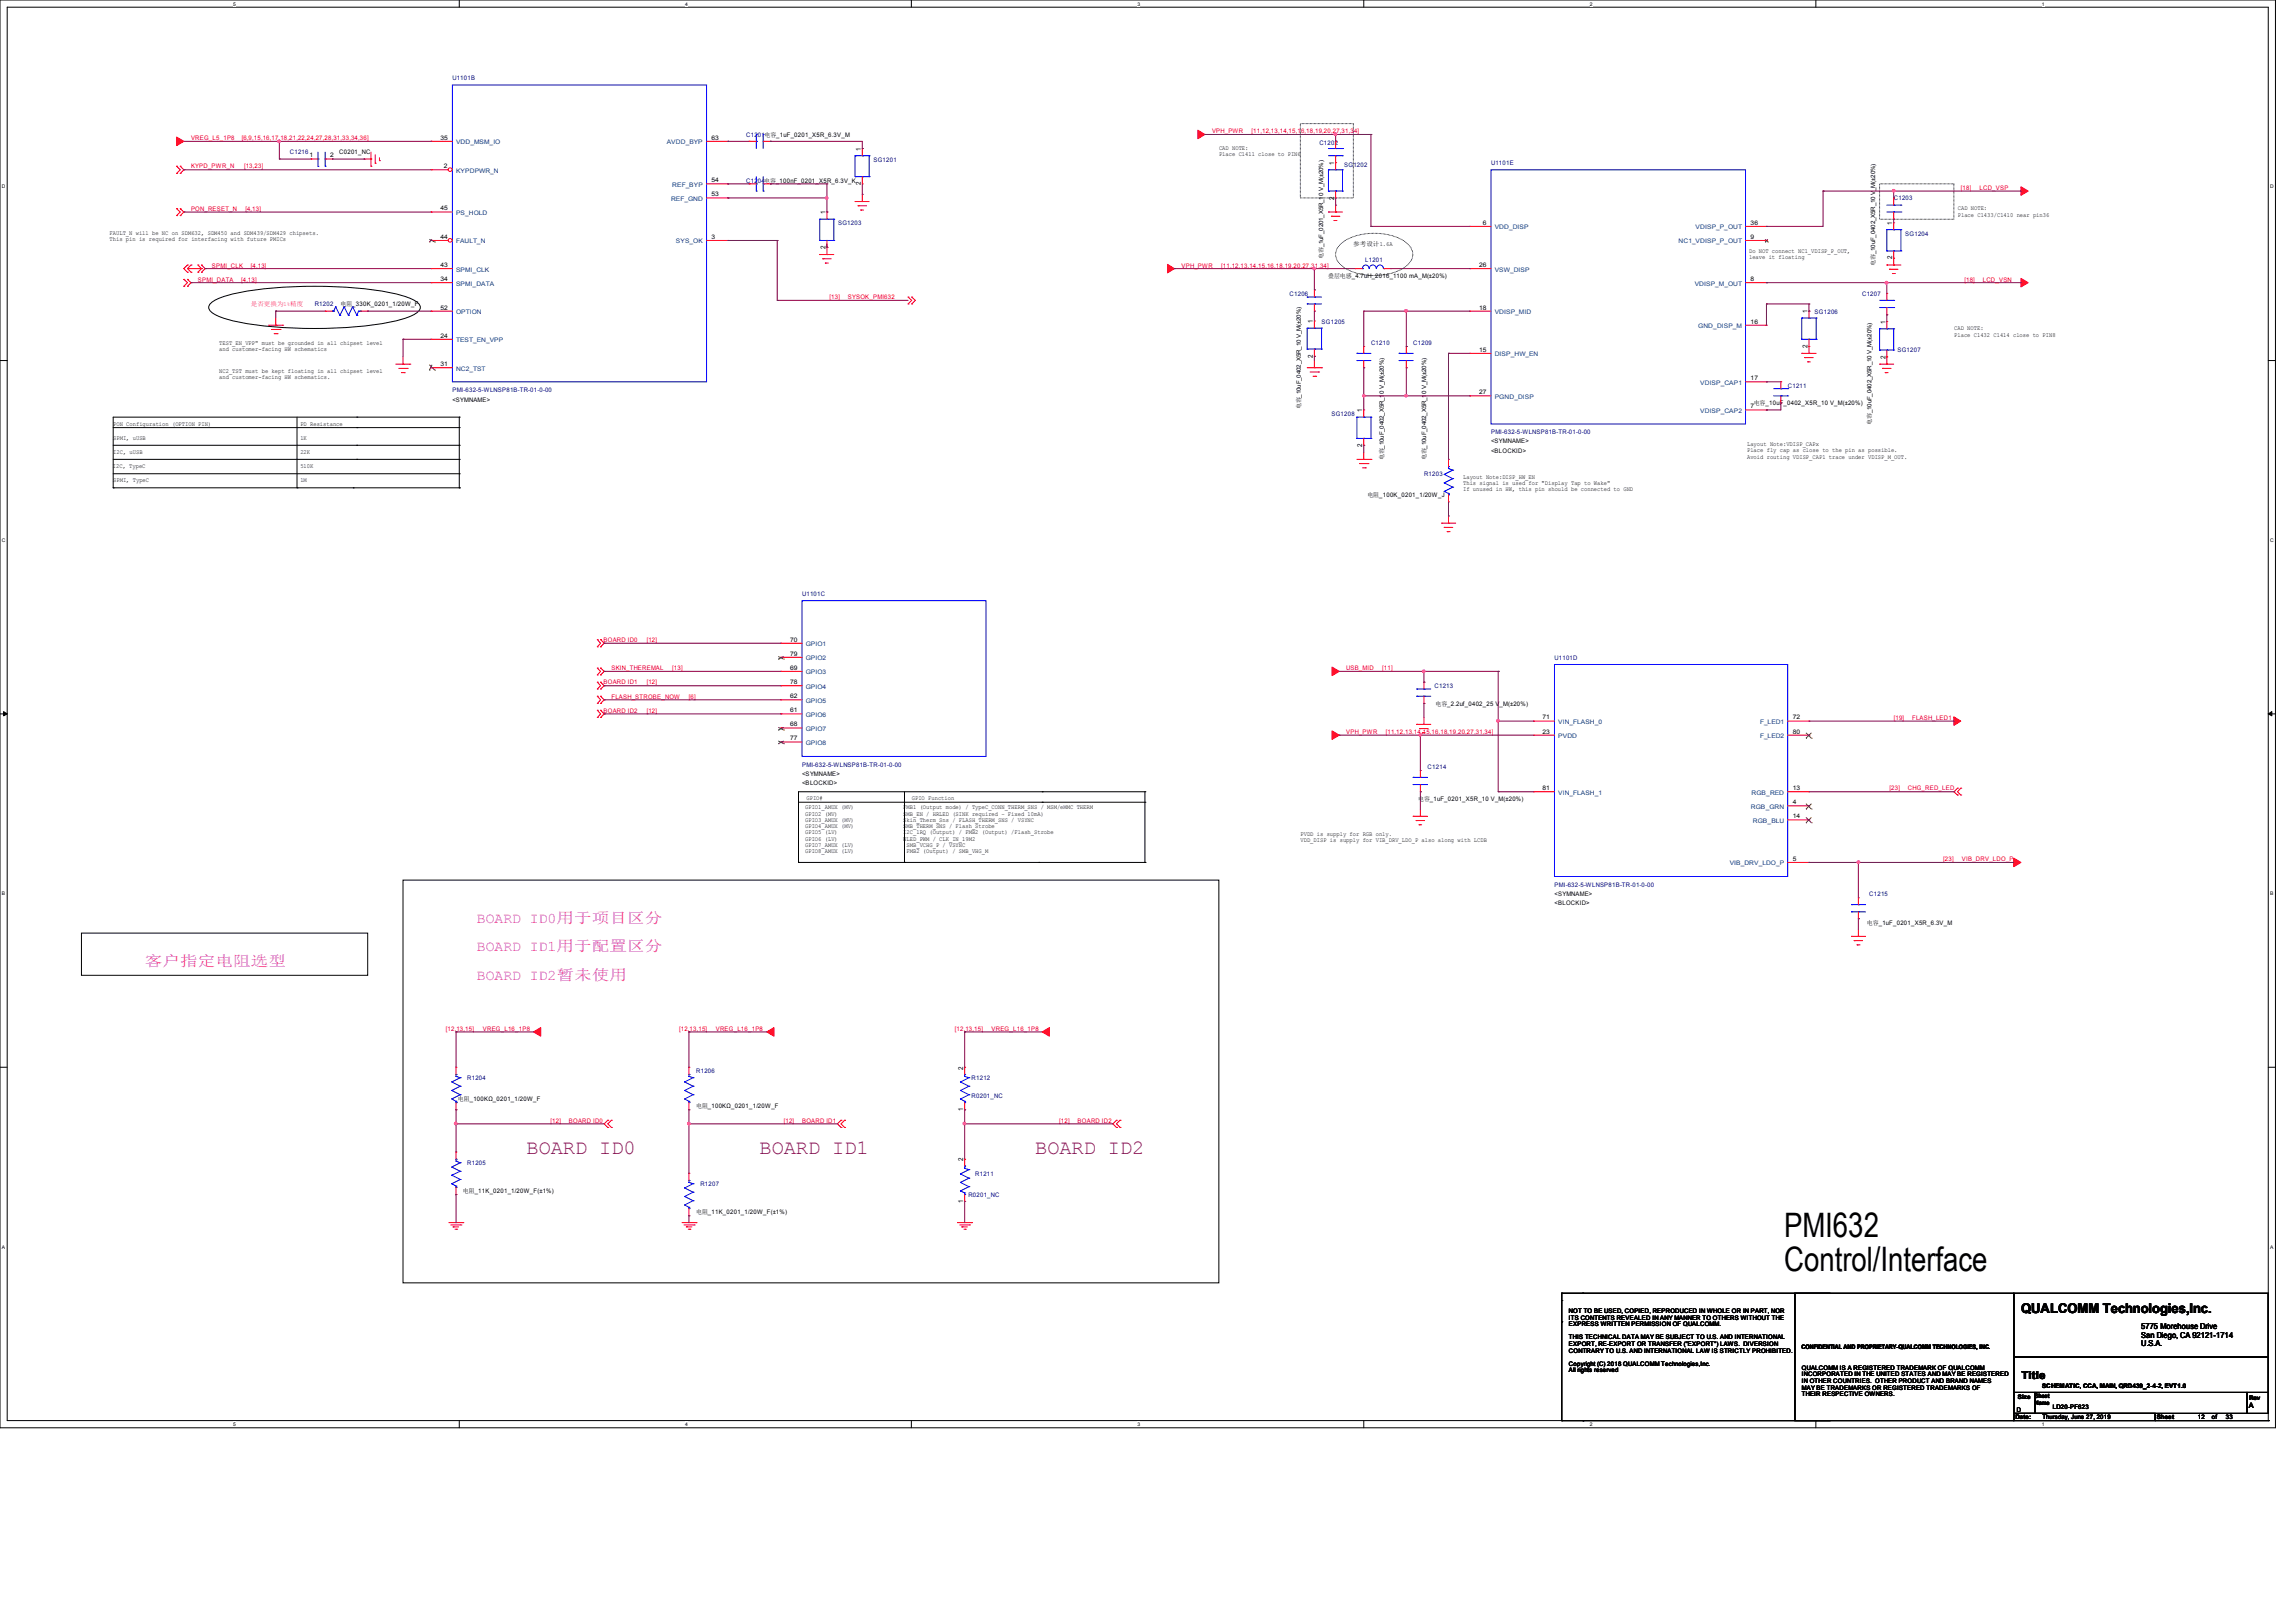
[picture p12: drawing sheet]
<svg xmlns="http://www.w3.org/2000/svg" width="297mm" height="210mm" viewBox="0 0 297 210" stroke-linecap="round" stroke-linejoin="round" font-family="sans-serif">
<defs><g id="words">
<g font-size="4.4">
<text x="230.9" y="160.1">PMI632</text>
<text x="230.9" y="164.5">Control/Interface</text>
</g>
<g font-size="2.6" fill="#800080">
<text x="68.2" y="149.4">BOARD ID0</text>
<text x="98.3" y="149.4">BOARD ID1</text>
<text x="134" y="149.4">BOARD ID2</text>
</g>
<g font-size="1.9" fill="#f0f">
<text x="61.7" y="119.5">BOARD ID0用于项目区分</text>
<text x="18.8" y="124.9">客户指定电阻选型</text>
<text x="61.7" y="123.1">BOARD ID1用于配置区分</text>
<text x="61.7" y="126.8">BOARD ID2暂未使用</text>
</g>
<text font-size="1.7" x="261.5" y="169.9">QUALCOMM Technologies,Inc.</text>
<text font-size="1.4" x="261.6" y="178.4">Title</text>
<g font-size="1.1">
<text x="277.1" y="172">5775 Morehouse Drive</text>
<text x="277.1" y="173.1">San Diego, CA 92121-1714</text>
<text x="277.1" y="174.2">U.S.A.</text>
</g>
<text font-size="1" x="291" y="182.2">A</text>
<g font-size=".9">
<text x="111.4" y="24" transform="rotate(-90 111.4 24)">2</text>
<text x="111.4" y="19.5" transform="rotate(-90 111.4 19.5)">1</text>
<text x="172.7" y="21.3" transform="rotate(-90 172.7 21.3)">1</text>
<text x="106.8" y="27.7" transform="rotate(-90 106.8 27.7)">1</text>
<text x="172.7" y="25.8" transform="rotate(-90 172.7 25.8)">2</text>
<text x="244.9" y="29.1" transform="rotate(-90 244.9 29.1)">1</text>
<text x="106.8" y="32.2" transform="rotate(-90 106.8 32.2)">2</text>
<text x="244.9" y="33.6" transform="rotate(-90 244.9 33.6)">2</text>
<text x="169.9" y="41.8" transform="rotate(-90 169.9 41.8)">1</text>
<text x="233.9" y="40.5" transform="rotate(-90 233.9 40.5)">1</text>
<text x="244" y="41.9" transform="rotate(-90 244 41.9)">1</text>
<text x="169.9" y="46.3" transform="rotate(-90 169.9 46.3)">2</text>
<text x="233.9" y="45" transform="rotate(-90 233.9 45)">2</text>
<text x="244" y="46.4" transform="rotate(-90 244 46.4)">2</text>
<text x="176.3" y="53.3" transform="rotate(-90 176.3 53.3)">1</text>
<text x="176.3" y="57.8" transform="rotate(-90 176.3 57.8)">2</text>
<text x="124.6" y="143.8" transform="rotate(-90 124.6 143.8)">1</text>
<text x="124.6" y="138.4" transform="rotate(-90 124.6 138.4)">2</text>
<text x="124.6" y="155.7" transform="rotate(-90 124.6 155.7)">1</text>
<text x="124.6" y="150.2" transform="rotate(-90 124.6 150.2)">2</text>
</g>
<g font-size=".8" fill="#000080">
<text x="58.6" y="10.4">U1101B</text>
<text x="96.6" y="17.7">C1201电容_1uF_0201_X5R_6.3V_M</text>
<text x="37.5" y="20">C1216</text>
<text x="96.6" y="23.6">C1204电容_100nF_0201_X5R_6.3V_K</text>
<text x="113" y="20.9">SG1201</text>
<text x="170.7" y="18.7">C1202</text>
<text x="174" y="21.6">SG1202</text>
<text x="193" y="21.3">U1101E</text>
<text x="108.5" y="29.1">SG1203</text>
<text x="245.1" y="25.8">C1203</text>
<text x="176.7" y="33.9">L1201</text>
<text x="246.6" y="30.5">SG1204</text>
<text x="40.7" y="39.6">R1202</text>
<text x="166.9" y="38.3">C1206</text>
<text x="171" y="41.9">SG1205</text>
<text x="234.8" y="40.6">SG1206</text>
<text x="241" y="38.3">C1207</text>
<text x="177.4" y="44.7">C1210</text>
<text x="182.9" y="44.7">C1209</text>
<text x="245.5" y="45.6">SG1207</text>
<text x="58.6" y="50.7">PMI-632-5-WLNSP81B-TR-01-0-00</text>
<text x="172.3" y="53.8">SG1208</text>
<text x="231.4" y="50.2">C1211</text>
<text x="193" y="56.2">PMI-632-5-WLNSP81B-TR-01-0-00</text>
<text x="184.3" y="61.6">R1203</text>
<text x="103.8" y="77.1">U1101C</text>
<text x="185.6" y="89">C1213</text>
<text x="201.2" y="85.3">U1101D</text>
<text x="103.8" y="99.2">PMI-632-5-WLNSP81B-TR-01-0-00</text>
<text x="184.8" y="99.5">C1214</text>
<text x="201.2" y="114.7">PMI-632-5-WLNSP81B-TR-01-0-00</text>
<text x="241.9" y="116">C1215</text>
<text x="60.5" y="139.8">R1204</text>
<text x="90.1" y="138.9">R1206</text>
<text x="125.7" y="139.8">R1212</text>
<text x="125.7" y="142.1">R0201_NC</text>
<text x="60.5" y="150.7">R1205</text>
<text x="90.6" y="153.5">R1207</text>
<text x="125.3" y="154.9">R0201_NC</text>
<text x="126.2" y="152.1">R1211</text>
</g>
<g font-size=".8" fill="#f00">
<text x="156.9" y="17.2">VPH_PWR</text>
<text x="162" y="17.2">[11,12,13,14,15,16,18,19,20,27,31,34]</text>
<text x="24.7" y="21.8">KYPD_PWR_N</text>
<text x="24.7" y="18.2">VREG_L5_1P8</text>
<text x="31.3" y="18.2">[6,9,15,16,17,18,21,22,24,27,28,31,33,34,36]</text>
<text x="31.6" y="21.8">[13,23]</text>
<text x="24.7" y="27.3">PON_RESET_N</text>
<text x="31.8" y="27.3">[4,13]</text>
<text x="253.8" y="24.6">[18]</text>
<text x="256.2" y="24.6">LCD_VSP</text>
<text x="27.4" y="34.6">SPMI_CLK</text>
<text x="32.5" y="34.6">[4,13]</text>
<text x="152.9" y="34.6">VPH_PWR</text>
<text x="158" y="34.6">[11,12,13,14,15,16,18,19,20,27,31,34]</text>
<text x="25.6" y="36.4">SPMI_DATA</text>
<text x="31.2" y="36.4">[4,13]</text>
<text x="107.4" y="38.7">[13]</text>
<text x="109.7" y="38.7">SYSOK_PMI632</text>
<text x="254.2" y="36.4">[18]</text>
<text x="256.6" y="36.4">LCD_VSN</text>
<text x="78.1" y="83.1">BOARD ID0</text>
<text x="83.7" y="83.1">[12]</text>
<text x="78.1" y="88.6">BOARD ID1</text>
<text x="79.1" y="86.7">SKIN_THEREMAL</text>
<text x="83.7" y="88.6">[12]</text>
<text x="87" y="86.7">[13]</text>
<text x="174.2" y="86.7">USB_MID</text>
<text x="178.9" y="86.7">[11]</text>
<text x="78.1" y="92.2">BOARD ID2</text>
<text x="79.1" y="90.4">FLASH_STROBE_NOW</text>
<text x="83.7" y="92.2">[12]</text>
<text x="89.2" y="90.4">[6]</text>
<text x="174.2" y="95">VPH_PWR</text>
<text x="179.3" y="95">[11,12,13,14,15,16,18,19,20,27,31,34]</text>
<text x="245.1" y="93.1">[19]</text>
<text x="247.5" y="93.1">FLASH_LED1</text>
<text x="244.5" y="102.3">[23]</text>
<text x="246.9" y="102.3">CHG_RED_LED</text>
<text x="251.5" y="111.4">[23]</text>
<text x="253.9" y="111.4">VIB_DRV_LDO_P</text>
<text x="57.7" y="133.4">[12,13,15]</text>
<text x="62.5" y="133.4">VREG_L16_1P8</text>
<text x="87.9" y="133.4">[12,13,15]</text>
<text x="92.6" y="133.4">VREG_L16_1P8</text>
<text x="123.6" y="133.4">[12,13,15]</text>
<text x="128.3" y="133.4">VREG_L16_1P8</text>
<text x="71.3" y="145.2">[12]</text>
<text x="73.6" y="145.2">BOARD ID0</text>
<text x="101.4" y="145.2">[12]</text>
<text x="103.8" y="145.2">BOARD ID1</text>
<text x="137.1" y="145.2">[12]</text>
<text x="139.5" y="145.2">BOARD ID2</text>
</g>
<g font-size=".8">
<text x="40.1" y="20.4">1</text>
<text x="42.7" y="20.4">2</text>
<text x="43.9" y="20">C0201_NC</text>
<text x="57" y="18.1">35</text>
<text x="57.5" y="21.8">2</text>
<text x="92.1" y="18.1">63</text>
<text x="92.1" y="23.6">54</text>
<text x="157.8" y="19.4">CAD NOTE:</text>
<text x="157.8" y="20.2">Place C1411 close to PIN6</text>
<text x="57" y="27.2">45</text>
<text x="92.1" y="25.4">53</text>
<text x="191.9" y="29.1">6</text>
<text x="226.6" y="29.1">36</text>
<text x="253.4" y="27.2">CAD NOTE:</text>
<text x="253.4" y="28">Place C1433/C1410 near pin36</text>
<text x="14.2" y="30.4">FAULT_N will be NC on SDM632, SDM450 and SDM439/SDM429 chipsets.</text>
<text x="14.2" y="31.2">This pin is required for interfacing with future PMICs</text>
<text x="57" y="30.9">44</text>
<text x="57" y="34.5">43</text>
<text x="92.1" y="30.9">3</text>
<text x="171.2" y="33.5" transform="rotate(-90 171.2 33.5)">电容_1uF_0201_X5R_10 V_M(±20%)</text>
<text x="171.9" y="36">叠层电感_4.7uH_2016_1100 mA_M(±20%)</text>
<text x="175.1" y="31.8">参考设计1.6A</text>
<text x="191.4" y="34.5">26</text>
<text x="226.4" y="32.7">Do NOT connect NC1_VDISP_P_OUT,</text>
<text x="226.4" y="33.5">leave it floating</text>
<text x="226.6" y="30.9">9</text>
<text x="242.7" y="34.4" transform="rotate(-90 242.7 34.4)">电容_10uF_0402_X5R_10 V_M(±20%)</text>
<text x="44.1" y="39.6">电阻_330K_0201_1/20W_F</text>
<text x="57" y="40">52</text>
<text x="57" y="36.4">34</text>
<text x="191.4" y="40">18</text>
<text x="226.6" y="36.4">8</text>
<text x="226.6" y="41.9">16</text>
<text x="28.4" y="44.6">TEST_EN_VPP&quot; must be grounded in all chipset level</text>
<text x="28.4" y="45.4">and customer-facing HW schematics</text>
<text x="57" y="47.4">31</text>
<text x="57" y="43.7">24</text>
<text x="191.4" y="45.5">15</text>
<text x="252.9" y="42.8">CAD NOTE:</text>
<text x="252.9" y="43.6">Place C1432 C1414 close to PIN8</text>
<text x="28.4" y="48.3">NC2_TST must be kept floating in all chipset level</text>
<text x="28.4" y="49.1">and customer-facing HW schematics.</text>
<text x="58.6" y="52">&lt;SYMNAME&gt;</text>
<text x="168.3" y="53" transform="rotate(-90 168.3 53)">电容_10uF_0402_X5R_10 V_M(±20%)</text>
<text x="191.4" y="51">27</text>
<text x="226.6" y="49.2">17</text>
<text x="226.6" y="52.8">7</text>
<text x="227" y="52.5">电容_10uF_0402_X5R_10 V_M(±20%)</text>
<text x="14.6" y="56.9">SPMI, uUSB</text>
<text x="14.6" y="58.8">I2C, uUSB</text>
<text x="14.6" y="55.1">PON Configuration (OPTION PIN)</text>
<text x="38.9" y="55.1">PD Resistance</text>
<text x="38.9" y="56.9">1K</text>
<text x="38.9" y="58.8">22K</text>
<text x="179.1" y="59.6" transform="rotate(-90 179.1 59.6)">电容_10uF_0402_X5R_10 V_M(±20%)</text>
<text x="184.6" y="59.6" transform="rotate(-90 184.6 59.6)">电容_10uF_0402_X5R_10 V_M(±20%)</text>
<text x="193" y="57.4">&lt;SYMNAME&gt;</text>
<text x="193" y="58.6">&lt;BLOCKID&gt;</text>
<text x="226.1" y="57.7">Layout Note:VDISP_CAPx</text>
<text x="226.1" y="58.5">Place fly cap as close to the pin as possible.</text>
<text x="226.1" y="59.4">Avoid routing VDISP_CAP1 trace under VDISP_M_OUT.</text>
<text x="242.2" y="55" transform="rotate(-90 242.2 55)">电容_10uF_0402_X5R_10 V_M(±20%)</text>
<text x="14.6" y="60.6">I2C, TypeC</text>
<text x="14.6" y="62.4">SPMI, TypeC</text>
<text x="38.9" y="60.6">510K</text>
<text x="38.9" y="62.4">1M</text>
<text x="177" y="64.3">电阻_100K_0201_1/20W_J</text>
<text x="189.3" y="62">Layout Note:DISP_HW_EN</text>
<text x="189.3" y="62.8">This signal is used for &quot;Display Tap to Wake&quot;</text>
<text x="189.3" y="63.6">If unused in HW, this pin should be connected to GND</text>
<text x="102.2" y="83">70</text>
<text x="102.2" y="84.8">79</text>
<text x="102.2" y="88.5">78</text>
<text x="102.2" y="86.7">69</text>
<text x="102.2" y="90.3">62</text>
<text x="102.2" y="92.2">61</text>
<text x="102.2" y="94">68</text>
<text x="102.2" y="95.8">77</text>
<text x="185.8" y="91.3">电容_2.2uf_0402_25 V_M(±20%)</text>
<text x="199.6" y="93.1">71</text>
<text x="199.6" y="94.9">23</text>
<text x="232" y="94.9">80</text>
<text x="232" y="93.1">72</text>
<text x="103.8" y="100.4">&lt;SYMNAME&gt;</text>
<text x="103.8" y="101.6">&lt;BLOCKID&gt;</text>
<text x="104.2" y="104.7">GPIO1_AMUX (MV)</text>
<text x="104.2" y="105.5">GPIO2 (MV)</text>
<text x="104.2" y="106.3">GPIO3_AMUX (MV)</text>
<text x="104.2" y="107.1">GPIO4_AMUX (MV)</text>
<text x="104.2" y="108">GPIO5 (LV)</text>
<text x="104.4" y="103.5">GPIO#</text>
<text x="116.9" y="104.7">FMB1 (Output mode) / TypeC_CONN_THERM_SNS / MSM/eMMC THERM</text>
<text x="116.9" y="105.5">SMB_EN / HRLED (SINK required – Fixed 10mA)</text>
<text x="116.9" y="106.3">Skin_Therm_Sns / FLASH_THERM_SNS / VSYNC</text>
<text x="116.9" y="107.1">SMB_THERM_SNS / Flash_Strobe</text>
<text x="116.9" y="108">I2C_1RQ (Output) / FMB2 (Output) /Flash_Strobe</text>
<text x="118" y="103.5">GPIO Function</text>
<text x="183.5" y="103.6">电容_1uF_0201_X5R_10 V_M(±20%)</text>
<text x="199.6" y="102.2">81</text>
<text x="232" y="102.2">13</text>
<text x="232" y="104.1">4</text>
<text x="232" y="105.9">14</text>
<text x="104.2" y="108.8">GPIO6 (LV)</text>
<text x="104.2" y="109.6">GPIO7_AMUX (LV)</text>
<text x="104.2" y="110.4">GPIO8_AMUX (LV)</text>
<text x="116.9" y="108.8">WLED_PWM / CLK_IN_19M2</text>
<text x="117.3" y="109.6">SMB_VCHG_P / VSYNC</text>
<text x="117.3" y="110.4">FMB2 (Output) / SMB_VHG_M</text>
<text x="168.3" y="108.1">PVDD is supply for RGB only.</text>
<text x="168.3" y="108.9">VDD_DISP is supply for VIB_DRV_LDO_P also along with LCDB</text>
<text x="232" y="111.4">5</text>
<text x="201.2" y="115.9">&lt;SYMNAME&gt;</text>
<text x="201.2" y="117.1">&lt;BLOCKID&gt;</text>
<text x="241.6" y="119.6">电容_1uF_0201_X5R_6.3V_M</text>
<text x="59.3" y="142.5">电阻_100KΩ_0201_1/20W_F</text>
<text x="90.1" y="143.4">电阻_100KΩ_0201_1/20W_F</text>
<text x="59.9" y="154.4">电阻_11K_0201_1/20W_F(±1%)</text>
<text x="90.1" y="157.1">电阻_11K_0201_1/20W_F(±1%)</text>
<text x="203" y="169.9">NOT TO BE USED, COPIED, REPRODUCED IN WHOLE OR IN PART, NOR</text>
<text x="203" y="170.8">ITS CONTENTS REVEALED IN ANY MANNER TO OTHERS WITHOUT THE</text>
<text x="203" y="171.6">EXPRESS WRITTEN PERMISSION OF QUALCOMM.</text>
<text x="203" y="173.3">THIS TECHNICAL DATA MAY BE SUBJECT TO U.S. AND INTERNATIONAL</text>
<text x="203" y="174.2">EXPORT, RE-EXPORT OR TRANSFER (&quot;EXPORT&quot;) LAWS. DIVERSION</text>
<text x="203" y="175">CONTRARY TO U.S. AND INTERNATIONAL LAW IS STRICTLY PROHIBITED.</text>
<text x="203" y="176.7">Copyright (C) 2018 QUALCOMM Technologies,Inc.</text>
<text x="203" y="177.5">All rights reserved</text>
<text x="233.1" y="174.5">CONFIDENTIAL AND PROPRIETARY-QUALCOMM TECHNOLOGIES, INC.</text>
<text x="233.2" y="177.2">QUALCOMM IS A REGISTERED TRADEMARK OF QUALCOMM</text>
<text x="233.2" y="178.1">INCORPORATED IN THE UNITED STATES AND MAY BE REGISTERED</text>
<text x="233.2" y="178.9">IN OTHER COUNTRIES. OTHER PRODUCT AND BRAND NAMES</text>
<text x="233.2" y="179.8">MAY BE TRADEMARKS OR REGISTERED TRADEMARKS OF</text>
<text x="264.3" y="179.5">SCHEMATIC, CCA, MAIN, QRD439_2-4-2, EVT1.0</text>
<text x="233.2" y="180.6">THEIR RESPECTIVE OWNERS.</text>
<text x="260.8" y="183.6">Date:</text>
<text x="261" y="182.8">D</text>
<text x="261.1" y="181">Size Sheet</text>
<text x="263.3" y="181.8">Name</text>
<text x="264.3" y="183.6">Thursday, June 27, 2019</text>
<text x="265.7" y="182.3">LD20-PF623</text>
<text x="279.1" y="183.6">Sheet</text>
<text x="284.4" y="183.6">12</text>
<text x="286.2" y="183.6">of</text>
<text x="288.1" y="183.6">33</text>
<text x="291.1" y="181.1">Rev</text>
</g>
<g font-size=".8" fill="#004080">
<text x="59" y="22.4">KYPDPWR_N</text>
<text x="59" y="18.7">VDD_MSM_IO</text>
<text x="86.3" y="18.7">AVDD_BYP</text>
<text x="59" y="27.8">PS_HOLD</text>
<text x="86.8" y="26">REF_GND</text>
<text x="87" y="24.2">REF_BYP</text>
<text x="193.4" y="29.7">VDD_DISP</text>
<text x="219.4" y="29.7">VDISP_P_OUT</text>
<text x="59" y="31.5">FAULT_N</text>
<text x="59" y="35.1">SPMI_CLK</text>
<text x="87.5" y="31.5">SYS_OK</text>
<text x="193.4" y="35.1">VSW_DISP</text>
<text x="217.2" y="31.5">NC1_VDISP_P_OUT</text>
<text x="59" y="40.6">OPTION</text>
<text x="59" y="37">SPMI_DATA</text>
<text x="193.4" y="40.6">VDISP_MID</text>
<text x="219.3" y="37">VDISP_M_OUT</text>
<text x="59" y="48">NC2_TST</text>
<text x="59" y="44.3">TEST_EN_VPP</text>
<text x="193.4" y="46.1">DISP_HW_EN</text>
<text x="219.8" y="42.5">GND_DISP_M</text>
<text x="193.4" y="51.6">PGND_DISP</text>
<text x="220" y="49.8">VDISP_CAP1</text>
<text x="220" y="53.4">VDISP_CAP2</text>
<text x="104.3" y="83.6">GPIO1</text>
<text x="104.3" y="85.4">GPIO2</text>
<text x="104.3" y="89.1">GPIO4</text>
<text x="104.3" y="87.2">GPIO3</text>
<text x="104.3" y="90.9">GPIO5</text>
<text x="104.3" y="92.8">GPIO6</text>
<text x="104.3" y="94.6">GPIO7</text>
<text x="201.7" y="93.7">VIN_FLASH_0</text>
<text x="201.7" y="95.5">PVDD</text>
<text x="227.8" y="95.5">F_LED2</text>
<text x="227.8" y="93.7">F_LED1</text>
<text x="104.3" y="96.4">GPIO8</text>
<text x="201.7" y="102.8">VIN_FLASH_1</text>
<text x="226.6" y="104.6">RGB_GRN</text>
<text x="226.7" y="102.8">RGB_RED</text>
<text x="226.8" y="106.5">RGB_BLU</text>
<text x="223.8" y="112">VIB_DRV_LDO_P</text>
</g>
<text font-size=".8" fill="#ff0080" x="32.5" y="39.5">是否更换为1%精度</text>
<g font-size=".6">
<text x="30.2" y=".7">5</text>
<text x="88.7" y=".7">4</text>
<text x="147.2" y=".7">3</text>
<text x="205.7" y=".7">2</text>
<text x="264.2" y=".7">1</text>
<text x=".3" y="24.4">D</text>
<text x="293.8" y="24.4">D</text>
<text x=".3" y="70.1">C</text>
<text x="293.8" y="70.1">C</text>
<text x=".3" y="115.8">B</text>
<text x="293.8" y="115.8">B</text>
<text x=".3" y="161.5">A</text>
<text x="293.8" y="161.5">A</text>
<text x="30.2" y="184.5">5</text>
<text x="88.7" y="184.5">4</text>
<text x="147.2" y="184.5">3</text>
<text x="205.7" y="184.5">2</text>
<text x="264.2" y="184.5">1</text>
</g>
</g></defs>
<path d="M0 0h294.5v184.7h-294.5zM.9 .9h292.6v182.9h-292.6z" fill="none" stroke="#000" stroke-width=".13"/>
<g fill="#fff">
<path d="M30.2 .1h.3v.7h-.3z"/>
<path d="M30.2 183.9h.3v.8h-.3z"/>
</g>
<path d="M59.4 0v.9M59.4 183.8v.9" fill="none" stroke="#000" stroke-width=".13"/>
<g fill="#fff">
<path d="M88.7 .1h.3v.7h-.3z"/>
<path d="M88.7 183.9h.3v.8h-.3z"/>
</g>
<path d="M117.9 0v.9M117.9 183.8v.9" fill="none" stroke="#000" stroke-width=".13"/>
<g fill="#fff">
<path d="M147.2 .1h.3v.7h-.3z"/>
<path d="M147.2 183.9h.3v.8h-.3z"/>
</g>
<path d="M176.5 0v.9M176.5 183.8v.9" fill="none" stroke="#000" stroke-width=".13"/>
<g fill="#fff">
<path d="M205.7 .1h.4v.7h-.4z"/>
<path d="M205.7 183.9h.4v.8h-.4z"/>
</g>
<path d="M235 0v.9M235 183.8v.9" fill="none" stroke="#000" stroke-width=".13"/>
<g fill="#fff">
<path d="M264.2 .1h.4v.7h-.4z"/>
<path d="M264.2 183.9h.4v.8h-.4z"/>
<path d="M.3 23.8h.4v.7h-.4z"/>
<path d="M293.8 23.8h.5v.7h-.5z"/>
<path d="M.3 69.5h.4v.7h-.4z"/>
<path d="M293.8 69.5h.5v.7h-.5z"/>
</g>
<path d="M0 46.7h.9M293.5 46.7h1" fill="none" stroke="#000" stroke-width=".13"/>
<g fill="#fff">
<path d="M.3 115.2h.4v.8h-.4z"/>
<path d="M293.8 115.2h.4v.8h-.4z"/>
</g>
<path d="M0 92.4h.9M293.5 92.4h1" fill="none" stroke="#000" stroke-width=".13"/>
<path d="M.5 92.1l.4 .3-.4 .2zM293.5 92.4l.5-.3v.5z" fill="#000" stroke="#000" stroke-width=".13"/>
<g fill="#fff">
<path d="M.3 161h.3v.7h-.3z"/>
<path d="M293.8 161h.4v.7h-.4z"/>
</g>
<g fill="none" stroke="#000" stroke-width=".13">
<path d="M168.3 16h6.8v9.6h-6.8zM27.1 39.4a5.1 5.1 0 0 1 2.8-1.3 55.8 55.8 0 0 1 21.6 0 5.1 5.1 0 0 1 2.8 1.3l.1 .4-.1 .3a5.1 5.1 0 0 1-2.8 1.3 55.8 55.8 0 0 1-21.6 0 5.1 5.1 0 0 1-2.8-1.3l-.1-.3zM173.7 31.4a7.7 7.7 0 0 1 8.3 0 1.79 1.79 0 0 1 0 3 7.7 7.7 0 0 1-8.3 0 1.79 1.79 0 0 1 0-3zM243.2 23.8h9.7v4.6h-9.7zM14.6 55.3h44.8M14.6 57.6h44.8M14.6 59.4h44.8M38.4 54v9.1M46.2 54h.1M46.2 55.3h.1M46.2 57.6h.1M46.2 59.4h.1"/>
<path d="M59.4 54h.1M59.4 55.3h.1M59.4 57.6h.1M59.4 59.4h.1M59.4 54h-44.8v9.1M59.4 54v9.1M14.6 63.1h.1M14.6 63.1h44.8M14.6 61.3h44.8M38.4 63.1h.1M45.7 63.1h.1M59.4 63.1h.1"/>
<path d="M59.4 61.3h.1M52.2 113.9h105.5v52.1h-105.5zM103.3 111.6h.1M103.3 103.8h44.9M103.3 111.6h44.9M117.1 111.6h.1M117.1 102.4v9.2M134.5 111.6h.1M134.9 102.4h.1M134.9 103.8h.1M148.2 102.4h.1M148.2 103.8h.1"/>
<path d="M148.2 111.6h.1M148.2 102.4h-44.9v9.2M148.2 102.4v9.2M0 138.1h.9M10.5 120.7h37.1v5.5h-37.1zM293.5 138.1h1M202.1 171h.1M202.1 167.3h.1M202.1 168.3h.1M202.1 167.3h34.8M202.1 167.3v16.5M204.9 167.3h.1"/>
<path d="M232.3 167.3h28.3v16.5h-28.3zM260.6 167.3h32.9v8.3h-32.9zM260.6 175.6h32.9v4.6h-32.9zM202.1 183.8h.1M202.1 183.8h34.8M204.9 183.8h.1M260.6 180.2h2.8v2.7h-2.8zM260.6 182.9h18.3v.9h-18.3zM263.4 180.2h27.4v2.7h-27.4zM278.9 183.8h14.6M290.8 180.2h2.7v2.7h-2.7zM293.5 183.8h.1"/>
</g>
<g fill="none" stroke="#f00" stroke-width=".13">
<path d="M48 19.7v1.8M111.6 19.2h.1M111.6 19.2v1M22.9 27h.1M22.9 27.9h.1M22.9 21.5h.1M22.9 22.4h.1M22.9 27l.4 .4-.4 .5M22.9 21.5l.4 .5-.4 .4M23.3 27.9h.1M23.3 27h.1M23.3 22.4h.1"/>
<path d="M23.3 21.5h.1M23.3 27l.5 .4-.5 .5M23.3 21.5l.5 .5-.5 .4M23.8 36.2h.1M23.8 37h.1M23.8 36.2l.5 .4-.5 .4M24.3 34.3h.1M24.3 35.2h.1M24.3 37h.1M24.3 36.2h.1M24.3 34.3l-.5 .5 .5 .4M24.3 34.8l.4 .4"/>
<path d="M24.3 36.2l.4 .4-.4 .4M24.3 34.8h1.8M24.7 34.3h.1M24.7 35.2h.1M24.7 34.3l-.4 .5M25.6 34.3h.1M25.6 35.2h.1M25.6 34.3l.5 .5M26.1 35.2h.1M26.1 34.3h.1M26.1 34.8h.1M26.1 34.3l.4 .5-.4 .4"/>
<path d="M26.1 34.8l-.5 .4M40.3 20.6h.1M40.3 20.6h.8M42.1 20.6h.9M43 20.6h.1M47.1 20.6h.9M48 20.6h.1M48 21.5h.1M48.6 21.1h.1M48.6 20v1.1M49.1 20.8h.1M49.1 20.4v.4"/>
<path d="M106.1 32.9h.1M106.1 32.9h1.8M106.5 33.5h.1M106.5 33.5h1.1M106.8 34h.1M106.8 34h.4M107 32.9h.1M107 32h.1M107 27.4h.1M107 27.4v1M107 31.1v1.8M110.7 26.1h.1"/>
<path d="M110.7 26.1h1.8M111 26.6h.1M111 26.6h1.1M111.4 27.2h.1M111.4 27.2h.4M111.6 26.1h.1M111.6 23.8h.1M111.6 22.9v.9M111.6 25.1v1M117.5 39.3h.1M117.5 38.4h.1M117.5 38.4l.5 .5-.5 .4"/>
<path d="M118 39.3h.1M118 38.4h.1M118 38.4l.4 .5-.4 .4M171.9 27.4h.1M171.9 27.4h1.8M172.3 28h.1M172.3 28h1.1M172.6 28.5h.1M172.6 28.5h.4M172.8 27.4h.1M172.8 26.5v.9M190.2 29.3h.1"/>
<path d="M190.2 34.8h.1M190.2 34.8h2.8M190.2 29.3h2.8M225.9 36.6h2.7M225.9 29.3h2.7M225.9 31.1h2.7M228.6 36.6h.1M228.6 29.3h.1M228.6 31.1h.1M244.2 34.3h.1M244.2 34.3h1.8M244.5 34.8h.1"/>
<path d="M244.5 34.8h1.1M244.9 35.4h.1M244.9 35.4h.4M245.1 34.3h.1M245.1 33.4v.9M34.8 42.1h1.8M35.1 42.6h1.1M35.5 43.2h.4M35.7 42.1h.1M35.7 41.1v1M35.9 43.2h.1M36.2 42.6h.1"/>
<path d="M36.6 42.1h.1M51.2 47.1h1.8M51.6 47.7h1.1M51.9 48.2h.4M52.2 47.1h.1M52.2 46.2v.9M52.3 48.2h.1M52.7 47.7h.1M53 47.1h.1M169.2 47.6h1.8M169.5 48.1h1.1M169.9 48.7h.4"/>
<path d="M170.1 47.6h.1M170.1 46.1h.1M170.1 41.5h.1M170.1 41.5v1M170.1 45.2v.9M170.1 46.7v.9M170.3 48.7h.1M170.6 48.1h.1M171 47.6h.1M175.6 59.4h1.8M175.9 60h1.1M176.5 59.4h.1"/>
<path d="M176.5 57.6h.1M176.5 53h.1M176.5 53v1M176.5 56.7v.9M176.5 58.5v.9M177 60h.1M177.4 59.4h.1M190.2 51.2h.1M190.2 45.7h.1M190.2 40.3h.1M190.2 45.7h2.8M190.2 51.2h2.8"/>
<path d="M190.2 40.3h2.8M225.9 42.1h2.7M225.9 49.4h2.7M225.9 53h2.7M228.6 49.4h.1M228.6 42.1h.1M228.6 53h.1M230.5 52.2h.1M230.5 49.4h.1M230.5 49.4v.9M230.5 51.2v1M233.2 45.7h.1"/>
<path d="M233.2 45.7h1.8M233.6 46.3h.1M233.6 46.3h1.1M233.9 46.8h.1M233.9 46.8h.4M234.1 45.7h.1M234.1 44.8v.9M243.2 47.1h.1M243.2 47.1h1.9M243.6 47.7h.1M243.6 47.7h1.1M244 48.2h.1"/>
<path d="M244 48.2h.3M244.2 47.1h.1M244.2 46.2v.9M176.3 60.5h.4M176.7 60.5h.1M186.6 67.7h.1M186.6 67.7h1.8M186.9 68.2h.1M186.9 68.2h1.1M187.3 68.8h.1M187.3 68.8h.4M187.5 67.7h.1"/>
<path d="M187.5 66.8v.9M77.3 90.1h.1M77.3 91h.1M77.3 86.4h.1M77.3 87.3h.1M77.3 82.8h.1M77.3 83.7h.1M77.3 88.3h.1M77.3 89.2h.1M77.3 91.9h.1M77.3 92.8h.1M77.3 90.1l.4 .5-.4 .4"/>
<path d="M77.3 86.4l.4 .5-.4 .4M77.3 82.8l.4 .4-.4 .5M77.3 88.3l.4 .4-.4 .5M77.3 91.9l.4 .5-.4 .4M77.7 91h.1M77.7 90.1h.1M77.7 87.3h.1M77.7 86.4h.1M77.7 83.7h.1M77.7 82.8h.1M77.7 89.2h.1M77.7 88.3h.1"/>
<path d="M77.7 92.8h.1M77.7 91.9h.1M77.7 90.1l.5 .5-.5 .4M77.7 86.4l.5 .5-.5 .4M77.7 82.8l.5 .4-.5 .5M77.7 88.3l.5 .4-.5 .5M77.7 91.9l.5 .5-.5 .4M101 90.6h.1M101 92.4h.1M101 94.2h.1M101 96h.1M101 85h.1"/>
<path d="M101 83.2h.1M101 88.7h.1M101 86.9h.1M101 90.6h2.8M101 92.4h2.8M101 94.2h2.8M101 96h2.8M101 85h2.8M101 83.2h2.8M101 88.7h2.8M101 86.9h2.8M183.3 93.7h.1"/>
<path d="M183.3 93.7h1.9M183.7 94.3h.1M183.7 94.3h1.1M184.1 94.8h.1M184.1 94.8h.3M184.3 93.7h.1M184.3 92.8v.9M182.9 105.6h.1M182.9 105.6h1.8M183.3 106.2h.1M183.3 106.2h1.1M183.6 106.7h.1"/>
<path d="M183.6 106.7h.4M183.8 105.6h.1M183.8 104.7v.9M253.3 102.9h.1M253.3 102h.1M253.3 102l-.4 .4 .4 .5M253.7 102h.1M253.7 102.9h.1M253.7 102l-.4 .4 .4 .5M59 138.1h.1M59 138.1v.9M124.8 138.1h.1"/>
<path d="M124.8 138.1v.9M239.6 121.2h.1M239.6 121.2h1.8M239.9 121.7h.1M239.9 121.7h1.1M240.3 122.3h.1M240.3 122.3h.4M240.5 121.2h.1M240.5 120.3v.9M58.1 158.2h1.8M58.3 158.5h1.3M58.6 158.7h.1"/>
<path d="M58.6 158.7h.8M58.9 159h.2M59 143.6h.1M59 142.7v.9M59.1 159h.1M59.6 158.5h.1M59.9 158.2h.1M78.7 145.9h.1M78.7 144.9h.1M78.7 144.9l-.5 .5 .5 .5M79.1 144.9h.1M79.1 145.9h.1"/>
<path d="M79.1 144.9l-.4 .5 .4 .5M88.3 158.2h1.8M88.5 158.5h1.3M88.8 158.7h.1M88.8 158.7h.7M89.1 159h.2M89.3 159h.1M89.8 158.5h.1M90.1 158.2h.1M108.8 145.9h.1M108.8 144.9h.1M108.8 144.9l-.4 .5 .4 .5"/>
<path d="M109.3 144.9h.1M109.3 145.9h.1M109.3 144.9l-.5 .5 .5 .5M123.9 158.2h1.8M124.2 158.5h1.3M124.5 158.7h.1M124.5 158.7h.7M124.8 159h.1M124.8 143.6h.1M124.8 142.7v.9M124.9 159h.1M125.5 158.5h.1"/>
<path d="M125.7 158.2h.1M144.5 145.9h.1M144.5 144.9h.1M144.5 144.9l-.5 .5 .5 .5M144.9 144.9h.1M144.9 145.9h.1M144.9 144.9l-.4 .5 .4 .5"/>
</g>
<g fill="#f00" stroke="#f00" stroke-width=".13">
<path d="M22.9 17.7l.9 .6-.9 .5z" fill-rule="evenodd"/>
<path d="M151.1 34.2l.9 .6-.9 .5z" fill-rule="evenodd"/>
<path d="M252.9 92.8l.8 .5-.8 .6z" fill-rule="evenodd"/>
<path d="M260.6 111l.9 .6-.9 .5z" fill-rule="evenodd"/>
<path d="M172.4 86.3l.9 .6-.9 .5z" fill-rule="evenodd"/>
<path d="M172.4 94.6l.9 .5-.9 .6z" fill-rule="evenodd"/>
<path d="M261.5 36l1 .6-1 .5z" fill-rule="evenodd"/>
<path d="M261.5 24.2l1 .5-1 .6z" fill-rule="evenodd"/>
<path d="M155 16.8l.9 .6-.9 .5z" fill-rule="evenodd"/>
<path d="M69 133.5l1-.5v1.1z" fill-rule="evenodd"/>
<path d="M99.2 133.5l1-.5v1.1z" fill-rule="evenodd"/>
<path d="M134.9 133.5l.9-.5v1.1z" fill-rule="evenodd"/>
</g>
<g fill="none" stroke="#00f" stroke-width=".13">
<path d="M41.1 19.7v1.8M42.1 19.7v1.8M58.5 11h32.9v38.4h-32.9zM41.1 20.6h.1M41.1 21.5h.1M42.1 21.5h.1M42.1 20.6h.1M106.1 28.4h.1M106.1 31.1h.1M106.1 28.4v2.7M106.1 28.4h1.8M106.1 31.1h1.8"/>
<path d="M107 31.1h.1M107 28.4h.1M107.9 28.4h.1M107.9 31.1h.1M107.9 28.4v2.7M110.7 20.2h.1M110.7 22.9h.1M110.7 20.2v2.7M110.7 20.2h1.8M110.7 22.9h1.8M111.6 22.9h.1M111.6 20.2h.1"/>
<path d="M112.5 20.2h.1M112.5 22.9h.1M112.5 20.2v2.7M193 22h32.9v32.9h-32.9zM169.2 42.5h.1M169.2 45.2h.1M169.2 42.5v2.7M169.2 42.5h1.8M169.2 45.2h1.8M170.1 45.2h.1M170.1 42.5h.1M171 42.5h.1"/>
<path d="M171 45.2h.1M171 42.5v2.7M175.6 54h.1M175.6 56.7h.1M175.6 54v2.7M175.6 54h1.8M175.6 56.7h1.8M176.5 56.7h.1M176.5 54h.1M177.4 54h.1M177.4 56.7h.1M177.4 54v2.7"/>
<path d="M229.5 51.2h1.9M229.5 50.3h1.9M230.5 51.2h.1M230.5 50.3h.1M231.4 51.2h.1M231.4 50.3h.1M103.8 77.7h23.8v20.2h-23.8zM58.5 140h.1M58.5 140l1.1 .5M59 139h.1M59 139.3h.1M59 139v.3"/>
<path d="M59 139.3l.6 .1M59.6 139.4h.1M59.6 139.4l-1.1 .6M124.3 140h.1M124.3 140l1.1 .5M124.8 139h.1M124.8 139.3h.1M124.8 139v.3M124.8 139.3l.6 .1M125.4 139.4h.1M125.4 139.4l-1.1 .6M58.5 141.1h.1"/>
<path d="M58.5 142.2h.1M58.5 141.1l1.1 .5M58.5 142.2l.5 .3M59 142.7h.1M59 142.5h.1M59 142.5v.2M59.6 140.5h.1M59.6 141.6h.1M59.6 140.5l-1.1 .6M59.6 141.6l-1.1 .6M124.3 141.1h.1M124.3 142.2h.1"/>
<path d="M124.3 141.1l1.1 .5M124.3 142.2l.5 .3M124.8 142.7h.1M124.8 142.5h.1M124.8 142.5v.2M125.4 140.5h.1M125.4 141.6h.1M125.4 140.5l-1.1 .6M125.4 141.6l-1.1 .6"/>
</g>
<g fill="none" stroke="#804000" stroke-width=".13">
<path d="M228.4 31.3h.1M228.4 31l.4 .3M228.8 31.3h.1M228.8 31l-.4 .3M100.7 94.5h.1M100.7 96.2h.1M100.7 85.3h.1M100.7 94.1l.7 .4M100.7 95.9l.7 .3M100.7 84.9l.7 .4M101.4 94.5h.1M101.4 96.2h.1"/>
<path d="M101.4 85.3h.1M101.4 94.1l-.7 .4M101.4 95.9l-.7 .3M101.4 84.9l-.7 .4"/>
</g>
<circle cx="58.3" cy="22" r=".24" fill="#fff" stroke="#f00" stroke-width=".13"/>
<path d="M55.8 18.3h.1M55.8 18.3h2.7M91.4 18.3h2.8M94.2 18.3h.1M55.8 22h.1M55.8 22h2.2M91.4 25.6h2.8M91.4 31.1h2.8M94.2 25.6h.1M94.2 31.1h.1M55.8 47.6h.1M55.8 47.6h2.7" fill="none" stroke="#f00" stroke-width=".13"/>
<path d="M55.6 47.9h.1M55.6 47.2l.7 .7M55.9 47.2l-.3 .7M56.3 47.9h.1" fill="none" stroke="#804000" stroke-width=".13"/>
<circle cx="58.3" cy="31.1" r=".24" fill="#fff" stroke="#f00" stroke-width=".13"/>
<g fill="none" stroke="#f00" stroke-width=".13">
<path d="M96.9 18.3h.1M96.9 18.3h1M98.8 18.3h.9M99.7 18.3h.1M172.8 18.3h.1M172.8 18.3v.9M55.8 31.1h.1M55.8 27.4h.1M55.8 36.6h.1M55.8 34.8h.1M55.8 31.1h2.2M55.8 27.4h2.7"/>
<path d="M55.8 36.6h2.7M55.8 34.8h2.7M91.4 23.8h2.8M94.2 23.8h.1M96.9 23.8h.1M96.9 23.8h1M98.8 23.8h.9M99.7 23.8h.1M170.1 37.5h.1M170.1 37.5v.9M170.1 39.3v1M172.8 25.6h.1"/>
<path d="M172.8 21h.1M172.8 20.2v1.8M172.8 24.7v.9M175.4 34.8h.1M175.4 34.8h.9M179.1 34.8h.9M180 34.8h.1M244.2 38h.1M244.2 38v.9M244.2 39.8v.9M245.1 28.4h.1M245.1 25.6h.1"/>
<path d="M245.1 33.4h.1M245.1 28.8h.1M245.1 25.6v.9M245.1 27.4v1M245.1 28.8v.9M245.1 32.5v.9M42.1 40.3h.1M42.1 40.3h.9M46.7 40.3h.9M47.6 40.3h.1M55.8 43.9h.1M55.8 40.3h.1"/>
<path d="M55.8 43.9h2.7M55.8 40.3h2.7M170.1 40.3h.1M176.5 47.6h.1M176.5 44.8h.1M176.5 44.8v.9M176.5 46.7v.9M182 47.6h.1M182 44.8h.1M182 44.8v.9M182 46.7v.9M187.5 59.4h.1"/>
<path d="M187.5 59.4v1M234.1 44.8h.1M234.1 40.3h.1M234.1 40.3v.8M234.1 43.9v.9M244.2 40.7h.1M244.2 46.2h.1M244.2 41.6h.1M244.2 41.6v.9M244.2 45.3v.9M187.5 64.9h.1M187.5 64v.9"/>
<path d="M183.8 99.7h.1M183.8 99.7v.9M184.3 88.3h.1M184.3 91h.1M184.3 88.3v.9M184.3 90.1v.9M198.5 93.3h.1M198.5 95.1h.1M198.5 93.3h2.7M198.5 95.1h2.7M231.4 93.3h2.7M231.4 95.1h2.7"/>
<path d="M234.1 95.1h.1M234.1 93.3h.1M183.8 102.4h.1M183.8 101.5v.9M198.5 102.4h.1M198.5 102.4h2.7M231.4 102.4h2.7M231.4 104.3h2.7M231.4 106.1h2.7M231.4 111.6h2.7M234.1 102.4h.1M234.1 104.3h.1"/>
<path d="M234.1 106.1h.1M234.1 111.6h.1M240.5 116.2h.1M240.5 118.9h.1M240.5 116.2v.9M240.5 118v.9M89.2 138.1h.1M89.2 138.1v.9M59 154.6h.1M59 149.1h.1M59 149.1v.9M59 153.6v1"/>
<path d="M89.2 143.6h.1M89.2 157.3h.1M89.2 151.8h.1M89.2 142.7v.9M89.2 151.8v.9M89.2 156.4v.9M124.8 155.4h.1M124.8 150h.1M124.8 150v.9M124.8 154.6v.8"/>
</g>
<g fill="none" stroke="#804000" stroke-width=".13">
<path d="M55.6 31.3h.1M55.6 31l.7 .3M55.9 31l-.3 .3M56.3 31.3h.1M233.7 95.5h.1M233.7 94.8l.7 .7M234.4 95.5h.1M234.4 94.8l-.7 .7M233.7 104.7h.1M233.7 106.5h.1M233.7 104l.7 .7M233.7 105.8l.7 .7"/>
<path d="M234.4 104.7h.1M234.4 106.5h.1M234.4 104l-.7 .7M234.4 105.8l-.7 .7"/>
</g>
<g fill="none" stroke="#00f" stroke-width=".13">
<path d="M97.9 17.4h.1M97.9 18.3h.1M97.9 17.4v1.8M98.8 18.3h.1M98.8 17.4h.1M98.8 17.4v1.8M171.9 19.2h1.8M172.8 19.2h.1M173.7 19.2h.1M43.4 39.7h.1M43.4 39.7l.6 1.1M43.4 39.7l-.2 .6"/>
<path d="M44.5 39.7h.1M44.5 39.7l.6 1.1M44.5 39.7l-.5 1.1M45.6 39.7h.1M45.6 39.7l.6 1.1M45.6 39.7l-.5 1.1M97.9 23.8h.1M97.9 24.7h.1M97.9 22.9v1.8M98.8 24.7h.1M98.8 23.8h.1M98.8 22.9v1.8"/>
<path d="M169.2 39.3h.1M169.2 38.4h.1M169.2 39.3h1.8M169.2 38.4h1.8M170.1 39.3h.1M170.1 38.4h.1M171.9 22h.1M171.9 24.7h.1M171.9 22v2.7M171.9 22h1.8M171.9 24.7h1.8M171.9 20.2h1.8"/>
<path d="M172.8 24.7h.1M172.8 22h.1M172.8 20.2h.1M173.7 22h.1M173.7 24.7h.1M173.7 20.2h.1M173.7 22v2.7M176.3 34.8h.1M177.2 34.8a.43 .43 0 0 0-.5-.5 .43 .43 0 0 0-.4 .5M178.1 34.8a.44 .44 0 0 0-.4-.5 .44 .44 0 0 0-.5 .5M179 34.8a.44 .44 0 0 0-.4-.5 .44 .44 0 0 0-.5 .5M179.1 34.8h.1"/>
<path d="M243.2 39.8h1.9M243.2 38.9h1.9M244.2 39.8h.1M244.2 38.9h.1M244.2 29.7h.1M244.2 32.5h.1M244.2 27.4h1.8M244.2 26.5h1.8M244.2 29.7v2.8M244.2 29.7h1.8M244.2 32.5h1.8M245.1 39.8h.1"/>
<path d="M245.1 38.9h.1M245.1 27.4h.1M245.1 26.5h.1M245.1 32.5h.1M245.1 29.7h.1M246 27.4h.1M246 26.5h.1M246 29.7h.1M246 32.5h.1M246 29.7v2.8M43 40.3h.1M43 40.3h.2"/>
<path d="M43.2 40.3h.1M44 40.8h.1M45.1 40.8h.1M46.2 40.8h.1M46.4 40.3h.1M46.4 40.3h.3M46.4 40.3l-.2 .5M46.7 40.3h.1M175.6 46.7h.1M175.6 45.7h.1M175.6 46.7h1.8M175.6 45.7h1.8"/>
<path d="M176.5 46.7h.1M176.5 45.7h.1M181.1 46.7h.1M181.1 45.7h.1M181.1 46.7h1.8M181.1 45.7h1.8M182 46.7h.1M182 45.7h.1M233.2 41.1h.1M233.2 43.9h.1M233.2 41.1v2.8M233.2 41.1h1.8"/>
<path d="M233.2 43.9h1.8M234.1 43.9h.1M234.1 41.1h.1M235 41.1h.1M235 43.9h.1M235 41.1v2.8M243.2 42.5h.1M243.2 45.3h.1M243.2 42.5v2.8M243.2 42.5h1.9M243.2 45.3h1.9M244.2 45.3h.1"/>
<path d="M244.2 42.5h.1M245.1 42.5h.1M245.1 45.3h.1M245.1 42.5v2.8M186.9 61.4h.1M186.9 62.5h.1M186.9 63.6h.1M186.9 61.4l1.1 .5M186.9 62.5l1.1 .5M186.9 63.6l.6 .2M187.5 60.4h.1M187.5 64h.1"/>
<path d="M187.5 60.6h.1M187.5 63.8h.1M187.5 60.4v.2M187.5 63.8v.2M187.5 60.6l.5 .2M188 60.8h.1M188 61.9h.1M188 63h.1M188 60.8l-1.1 .6M188 61.9l-1.1 .6M188 63l-1.1 .6M183.3 89.2h.1"/>
<path d="M183.3 90.1h.1M183.3 89.2h1.9M183.3 90.1h1.9M184.3 89.2h.1M184.3 90.1h.1M201.2 86h30.2v27.4h-30.2zM182.9 100.6h.1M182.9 101.5h.1M182.9 100.6h1.8M182.9 101.5h1.8M183.8 100.6h.1M183.8 101.5h.1"/>
<path d="M239.6 117.1h.1M239.6 118h.1M239.6 117.1h1.8M239.6 118h1.8M240.5 117.1h.1M240.5 118h.1M88.6 140h.1M88.6 140l1.1 .5M89.2 139h.1M89.2 139.3h.1M89.2 139v.3M89.2 139.3l.5 .1"/>
<path d="M89.7 139.4h.1M89.7 139.4l-1.1 .6M58.5 151h.1M58.5 152.1h.1M58.5 153.2h.1M58.5 151l1.1 .6M58.5 152.1l1.1 .5M58.5 153.2l.5 .3M59 150h.1M59 153.6h.1M59 150.2h.1M59 153.5h.1"/>
<path d="M59 150v.2M59 153.5v.1M59 150.2l.6 .3M59.6 150.5h.1M59.6 151.6h.1M59.6 152.6h.1M59.6 150.5l-1.1 .5M59.6 151.6l-1.1 .5M59.6 152.6l-1.1 .6M88.6 141.1h.1M88.6 142.2h.1M88.6 153.7h.1"/>
<path d="M88.6 154.8h.1M88.6 155.9h.1M88.6 141.1l1.1 .5M88.6 142.2l.6 .3M88.6 153.7l1.1 .6M88.6 154.8l1.1 .6M88.6 155.9l.6 .3M89.2 142.7h.1M89.2 142.5h.1M89.2 152.7h.1M89.2 156.4h.1M89.2 153h.1"/>
<path d="M89.2 156.2h.1M89.2 142.5v.2M89.2 152.7v.3M89.2 156.2v.2M89.2 153l.5 .2M89.7 140.5h.1M89.7 141.6h.1M89.7 153.2h.1M89.7 154.3h.1M89.7 155.4h.1M89.7 140.5l-1.1 .6M89.7 141.6l-1.1 .6"/>
<path d="M89.7 153.2l-1.1 .5M89.7 154.3l-1.1 .5M89.7 155.4l-1.1 .5M124.3 151.9h.1M124.3 153h.1M124.3 154.1h.1M124.3 151.9l1.1 .5M124.3 153l1.1 .5M124.3 154.1l.5 .2M124.8 150.9h.1M124.8 154.6h.1M124.8 151.2h.1"/>
<path d="M124.8 154.3h.1M124.8 150.9v.3M124.8 154.3v.3M124.8 151.2l.6 .1M125.4 151.3h.1M125.4 152.4h.1M125.4 153.5h.1M125.4 151.3l-1.1 .6M125.4 152.4l-1.1 .6M125.4 153.5l-1.1 .6"/>
</g>
<g fill="none" stroke="#800040" stroke-width=".13">
<path d="M23.8 18.3h32M36.2 18.3h.1M36.2 18.3v2.3M55.8 18.3h.1M94.2 18.3h.1M94.2 18.3h2.7M99.7 18.3h.1M99.7 18.3h11.9v.9M111.6 19.2h.1M155.9 17.4h.1M155.9 17.4h21.5M172.8 17.4h.1"/>
<path d="M172.8 17.4v.9M177.4 17.4h.1M177.4 17.4v11.9M23.8 27.4h.1M23.8 22h.1M23.8 27.4h32M23.8 22h32M24.7 36.6h.1M24.7 36.6h31.1M26.5 34.8h.1M26.5 34.8h29.3M36.2 20.6h.1"/>
<path d="M36.2 20.6h4.1M43 20.6h4.1M47.1 20.6h.1M94.2 23.8h.1M94.2 25.6h.1M94.2 31.1h.1M94.2 23.8h2.7M94.2 25.6h12.8M94.2 31.1h6.4M99.7 23.8h.1M99.7 23.8h7.3M100.6 31.1h.1"/>
<path d="M100.6 38.9h.1M100.6 31.1v7.8M100.6 38.9h16.9M107 27.4h.1M107 32h.1M107 23.8h.1M107 23.8v3.6M107 31.6v.4M111.6 25.1h.1M111.6 23.8v1.3M152 34.8h.1M152 34.8h23.4"/>
<path d="M170.1 34.8h.1M170.1 37.5h.1M170.1 34.8v2.7M172.8 26.5h.1M172.8 25.6v.9M177.4 29.3h.1M177.4 29.3h12.8M180 34.8h10.2M190.2 34.8h.1M228.6 36.6h.1M228.6 29.3h.1M228.6 39.3h.1"/>
<path d="M228.6 36.6h32.9M228.6 39.3v2.8M228.6 39.3h5.5M234.1 39.3h.1M234.1 39.3v1M235.9 24.7h.1M235.9 24.7v4.6h-7.3M235.9 24.7h25.6M244.2 36.6h.1M244.2 36.6v1.4M245.1 24.7h.1M245.1 28.4h.1"/>
<path d="M245.1 24.7v.9M245.1 28.4v.4M261.5 24.7h.1M261.5 36.6h.1M35.7 40.3h.1M35.7 40.3v.8M35.7 40.3h6.4M47.6 40.3h.1M47.6 40.3h8.2M52.2 43.9h.1M52.2 43.9v2.3M52.2 43.9h3.6"/>
<path d="M170.1 40.3h.1M170.1 46.1h.1M170.1 40.3v1.2M170.1 46.1v.6M176.5 51.2h.1M176.5 57.6h.1M176.5 40.3h.1M176.5 47.6h.1M176.5 40.3h13.7M176.5 40.3v4.5M176.5 47.6v5.4M176.5 57.6v.9"/>
<path d="M176.5 51.2h13.7M182 44.8h.1M182 40.3h.1M182 47.6h.1M182 51.2h.1M182 40.3v4.5M182 47.6v3.6M187.5 45.7h.1M187.5 45.7h2.7M187.5 45.7v13.7M228.6 49.4h.1M228.6 53h.1"/>
<path d="M228.6 49.4h1.9M230.5 52.2h.1M230.5 52.2v.8h-1.9M234.1 40.3h.1M244.2 40.7h.1M244.2 40.7v.9M187.5 66.8h.1M187.5 64.9v1.9M78.2 90.6h.1M78.2 86.9h.1M78.2 83.2h.1M78.2 88.7h.1"/>
<path d="M78.2 92.4h.1M78.2 86.9h22.8M78.2 90.6h22.8M78.2 83.2h22.8M78.2 88.7h22.8M78.2 92.4h22.8M173.3 95.1h.1M173.3 86.9h20.6M173.3 95.1h25.2M183.8 95.1h.1M183.8 95.1v4.6M184.3 91h.1"/>
<path d="M184.3 86.9h.1M184.3 88.3h.1M184.3 86.9v1.4M184.3 91v1.8M193.9 93.3h.1M193.9 86.9h.1M193.9 93.3h4.6M193.9 86.9v15.5M234.1 93.3h18.8M252.9 93.3h.1M183.8 102.4h.1M183.8 102.4v2.3"/>
<path d="M193.9 102.4h.1M193.9 102.4h4.6M234.1 111.6h.1M234.1 102.4h18.8M234.1 111.6h26.5M240.5 118.9h.1M240.5 111.6h.1M240.5 111.6v4.6M240.5 118.9v1.4M252.9 102.4h.1M59 133.5h.1M59 133.5v4.6"/>
<path d="M59 133.5h10M89.2 133.5h.1M89.2 133.5h10M89.2 133.5v4.6M124.8 133.5h.1M124.8 133.5h10.1M124.8 133.5v4.6M59 154.6h.1M59 143.6h.1M59 145.4h.1M59 143.6v5.5M59 154.6v3.6"/>
<path d="M59 145.4h19.2M89.2 157.3h.1M89.2 143.6h.1M89.2 145.4h.1M89.2 145.4h19.2M89.2 143.6v8.2M89.2 157.3v.9M124.8 155.4h.1M124.8 145.4h.1M124.8 143.6h.1M124.8 145.4h19.2M124.8 143.6v6.4"/>
<path d="M124.8 155.4v2.8"/>
</g>
<g fill="#f0f" stroke="#f0f" stroke-width=".13">
<path d="M176.4 51.1h.2v.2h-.2z" fill-rule="evenodd"/>
<path d="M181.8 51.1h.3v.2h-.3z" fill-rule="evenodd"/>
<path d="M176.4 51.1h.2v.2h-.2z" fill-rule="evenodd"/>
<path d="M181.8 51.1h.3v.2h-.3z" fill-rule="evenodd"/>
<circle cx="107" cy="25.6" r=".17"/>
<circle cx="170.1" cy="34.7" r=".16"/>
<circle cx="181.9" cy="40.2" r=".17"/>
<circle cx="240.5" cy="111.5" r=".17"/>
<circle cx="184.2" cy="86.9" r=".17"/>
<circle cx="183.8" cy="95.1" r=".16"/>
<circle cx="245.1" cy="24.7" r=".17"/>
<circle cx="172.8" cy="17.4" r=".17"/>
<circle cx="244.1" cy="36.6" r=".17"/>
<circle cx="193.8" cy="93.3" r=".17"/>
<circle cx="59" cy="145.4" r=".17"/>
<circle cx="89.2" cy="145.4" r=".17"/>
<circle cx="36.1" cy="18.3" r=".17"/>
<circle cx="124.8" cy="145.4" r=".17"/>
</g>
<use href="#words"/>
</svg>
